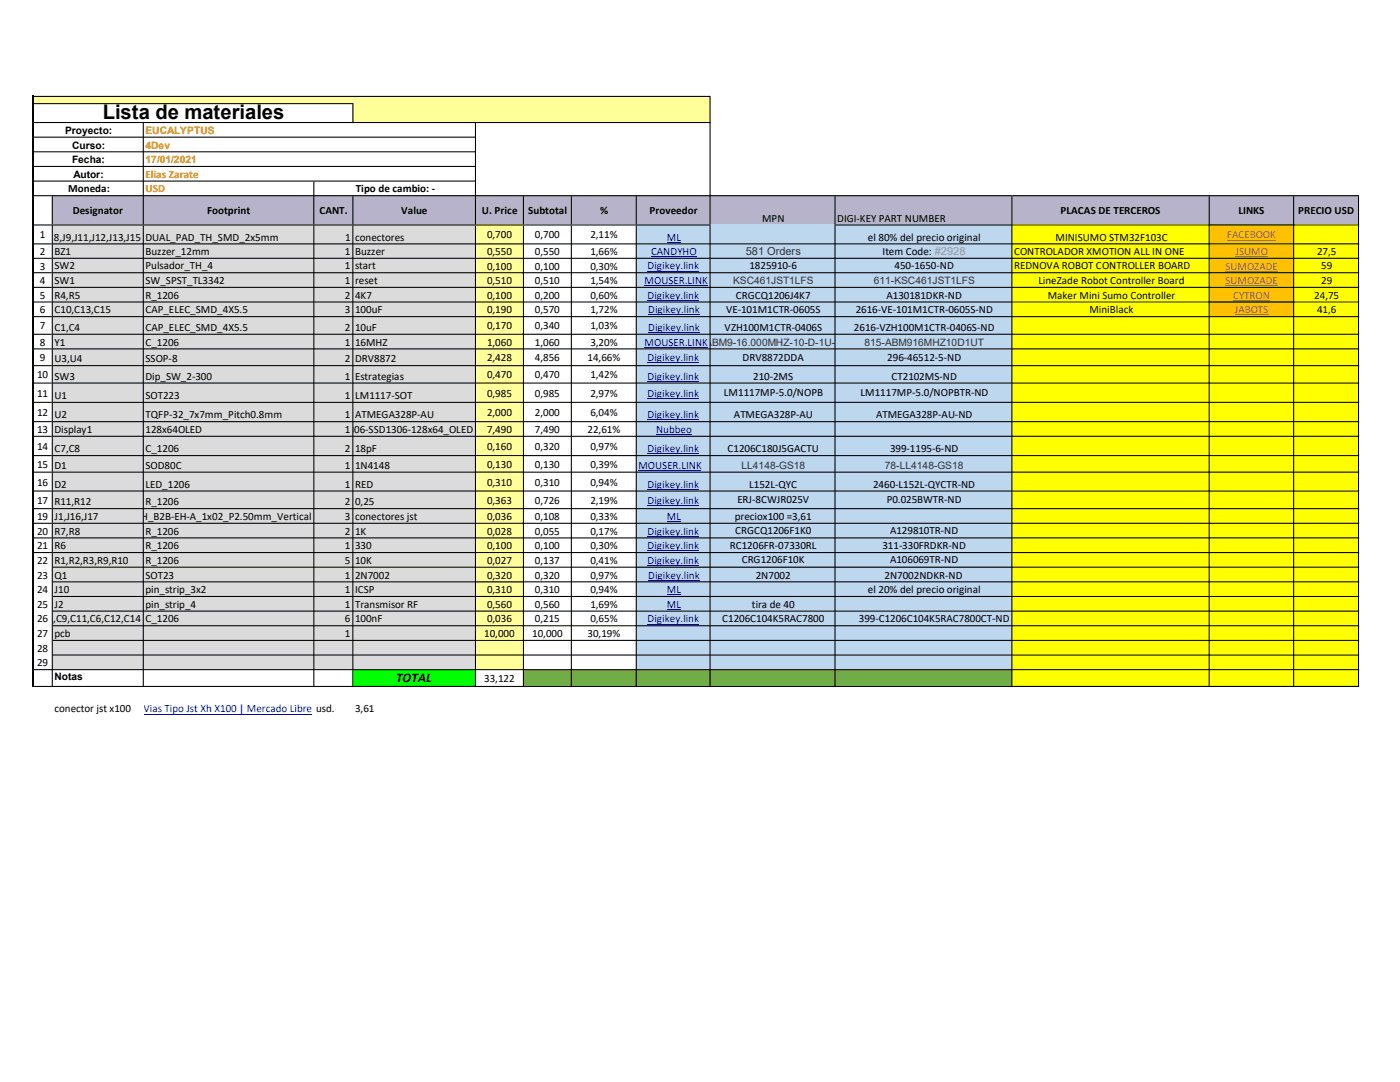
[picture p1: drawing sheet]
<svg xmlns="http://www.w3.org/2000/svg" width="279mm" height="216mm" viewBox="0 0 279 216" stroke-linecap="round" stroke-linejoin="round" font-family="sans-serif">
<defs><g id="words">
<text font-size="4" x="20.5" y="23.8">Lista de materiales</text>
<text font-size="2.6" x="79" y="136.1">TOTAL</text>
<g font-size="2.2" fill="#f00">
<text x="29" y="35.5">Elias Zarate</text>
<text x="29" y="38.4">USD</text>
</g>
<g font-size="2.2">
<text x="13.6" y="38.4">Moneda:</text>
<text x="71" y="38.4">Tipo de cambio: -</text>
<text x="8" y="47.6">1</text>
<text x="14.5" y="42.8">Designator</text>
<text x="41.3" y="42.8">Footprint</text>
<text x="63.7" y="42.8">CANT.</text>
<text x="80.1" y="42.8">Value</text>
<text x="96.2" y="42.8">U. Price</text>
<text x="97.2" y="47.6">0,700</text>
<text x="105.4" y="42.8">Subtotal</text>
<text x="106.8" y="47.6">0,700</text>
<text x="117.8" y="47.6">2,11%</text>
<text x="119.8" y="42.8">%</text>
<text x="129.6" y="42.8">Proveedor</text>
<text x="152.1" y="44.2">MPN</text>
<text x="167.1" y="44.2">DIGI-KEY PART NUMBER</text>
<text x="211.7" y="42.8">PLACAS DE TERCEROS</text>
<text x="247.1" y="42.8">LINKS</text>
<text x="259.1" y="42.8">PRECIO USD</text>
<text x="0" y="48">,J4,J5,J6,J7,J8,J9,J11,J12,J13,J15</text>
<text x="8" y="50.9">2</text>
<text x="8" y="53.8">3</text>
<text x="10.9" y="50.9">BZ1</text>
<text x="10.9" y="53.8">SW2</text>
<text x="29" y="48">DUAL_PAD_TH_SMD_2x5mm</text>
<text x="29" y="50.9">Buzzer_12mm</text>
<text x="29" y="53.8">Pulsador_TH_4</text>
<text x="68.8" y="50.9">1</text>
<text x="68.8" y="53.8">1</text>
<text x="68.9" y="48">1 conectores</text>
<text x="70.9" y="50.9">Buzzer</text>
<text x="70.9" y="53.8">start</text>
<text x="97.2" y="50.9">0,550</text>
<text x="97.2" y="53.8">0,100</text>
<text x="106.8" y="50.9">0,550</text>
<text x="106.8" y="53.8">0,100</text>
<text x="117.8" y="50.9">1,66%</text>
<text x="117.8" y="53.8">0,30%</text>
<text x="149.6" y="53.8">1825910-6</text>
<text x="173.2" y="48">el 80% del precio original</text>
<text x="176.1" y="50.9">Item Code: #2928</text>
<text x="178.5" y="53.8">450-1650-ND</text>
<text x="202.4" y="50.9">CONTROLADOR XMOTION ALL IN ONE</text>
<text x="202.4" y="53.8">REDNOVA ROBOT CONTROLLER BOARD</text>
<text x="210.7" y="48">MINISUMO STM32F103C</text>
<text x="262.8" y="50.8">27,5</text>
<text x="263.7" y="53.7">59</text>
<text x="8" y="56.7">4</text>
<text x="8" y="59.6">5</text>
<text x="10.9" y="56.7">SW1</text>
<text x="10.9" y="59.6">R4,R5</text>
<text x="29" y="56.7">SW_SPST_TL3342</text>
<text x="29" y="59.6">R_1206</text>
<text x="68.8" y="56.7">1</text>
<text x="68.8" y="59.6">2</text>
<text x="70.9" y="56.7">reset</text>
<text x="70.9" y="59.6">4K7</text>
<text x="97.2" y="56.7">0,510</text>
<text x="97.2" y="59.6">0,100</text>
<text x="106.8" y="56.7">0,510</text>
<text x="106.8" y="59.6">0,200</text>
<text x="117.8" y="56.7">1,54%</text>
<text x="117.8" y="59.6">0,60%</text>
<text x="146.9" y="59.6">CRGCQ1206J4K7</text>
<text x="176.9" y="59.6">A130181DKR-ND</text>
<text x="207.2" y="56.7">LineZade Robot Controller Board</text>
<text x="209.1" y="59.6">Maker Mini Sumo Controller</text>
<text x="262.3" y="59.6">24,75</text>
<text x="263.7" y="56.7">29</text>
<text x="8" y="62.5">6</text>
<text x="8" y="65.7">7</text>
<text x="10.9" y="62.5">C10,C13,C15</text>
<text x="29" y="62.5">CAP_ELEC_SMD_4X5.5</text>
<text x="68.8" y="62.5">3</text>
<text x="70.9" y="62.5">100uF</text>
<text x="97.2" y="62.5">0,190</text>
<text x="97.2" y="65.7">0,170</text>
<text x="106.8" y="62.5">0,570</text>
<text x="106.8" y="65.7">0,340</text>
<text x="117.8" y="62.5">1,72%</text>
<text x="117.8" y="65.7">1,03%</text>
<text x="144.9" y="62.5">VE-101M1CTR-0605S</text>
<text x="170.8" y="62.5">2616-VE-101M1CTR-0605S-ND</text>
<text x="217.4" y="62.5">MiniBlack</text>
<text x="262.8" y="62.5">41,6</text>
<text x="8" y="69">8</text>
<text x="10.9" y="66">C1,C4</text>
<text x="10.9" y="69">Y1</text>
<text x="29" y="66">CAP_ELEC_SMD_4X5.5</text>
<text x="29" y="69">C_1206</text>
<text x="68.8" y="66">2</text>
<text x="68.8" y="69">1</text>
<text x="70.9" y="66">10uF</text>
<text x="70.9" y="69">16MHZ</text>
<text x="97.2" y="69">1,060</text>
<text x="106.8" y="69">1,060</text>
<text x="117.8" y="69">3,20%</text>
<text x="144.6" y="66">VZH100M1CTR-0406S</text>
<text x="170.4" y="66">2616-VZH100M1CTR-0406S-ND</text>
<text x="7.4" y="75.5">10</text>
<text x="8" y="72.1">9</text>
<text x="10.9" y="72.3">U3,U4</text>
<text x="10.9" y="75.8">SW3</text>
<text x="29" y="72.3">SSOP-8</text>
<text x="29" y="75.8">Dip_SW_2-300</text>
<text x="68.8" y="72.3">2</text>
<text x="68.8" y="75.8">1</text>
<text x="70.9" y="72.3">DRV8872</text>
<text x="70.9" y="75.8">Estrategias</text>
<text x="97.2" y="72.1">2,428</text>
<text x="97.2" y="75.5">0,470</text>
<text x="106.8" y="72.1">4,856</text>
<text x="106.8" y="75.5">0,470</text>
<text x="117.3" y="72.1">14,66%</text>
<text x="117.8" y="75.5">1,42%</text>
<text x="148.2" y="72">DRV8872DDA</text>
<text x="150.3" y="75.8">210-2MS</text>
<text x="177.1" y="72">296-46512-5-ND</text>
<text x="177.9" y="75.8">CT2102MS-ND</text>
<text x="7.4" y="79.2">11</text>
<text x="7.4" y="83">12</text>
<text x="10.9" y="79.6">U1</text>
<text x="10.9" y="83.5">U2</text>
<text x="29" y="79.6">SOT223</text>
<text x="29" y="83.5">TQFP-32_7x7mm_Pitch0.8mm</text>
<text x="68.8" y="79.6">1</text>
<text x="68.8" y="83.5">1</text>
<text x="70.9" y="79.6">LM1117-SOT</text>
<text x="70.9" y="83.5">ATMEGA328P-AU</text>
<text x="97.2" y="79.2">0,985</text>
<text x="97.2" y="83">2,000</text>
<text x="106.8" y="79.2">0,985</text>
<text x="106.8" y="83">2,000</text>
<text x="117.8" y="79.2">2,97%</text>
<text x="117.8" y="83">6,04%</text>
<text x="144.5" y="79.1">LM1117MP-5.0/NOPB</text>
<text x="146.5" y="83.5">ATMEGA328P-AU</text>
<text x="171.8" y="79.1">LM1117MP-5.0/NOPBTR-ND</text>
<text x="174.8" y="83.5">ATMEGA328P-AU-ND</text>
<text x="7.4" y="86.4">13</text>
<text x="7.4" y="89.8">14</text>
<text x="10.9" y="86.4">Display1</text>
<text x="29" y="86.4">128x64OLED</text>
<text x="65.1" y="86.4">SSD1306-SSD1306-128x64_OLED</text>
<text x="68.8" y="86.4">1</text>
<text x="97.2" y="86.4">7,490</text>
<text x="97.2" y="89.8">0,160</text>
<text x="106.8" y="86.4">7,490</text>
<text x="106.8" y="89.8">0,320</text>
<text x="117.3" y="86.4">22,61%</text>
<text x="117.8" y="89.8">0,97%</text>
<text x="7.4" y="93.3">15</text>
<text x="10.9" y="90.3">C7,C8</text>
<text x="10.9" y="93.6">D1</text>
<text x="29" y="90.3">C_1206</text>
<text x="29" y="93.6">SOD80C</text>
<text x="68.8" y="90.3">2</text>
<text x="68.8" y="93.6">1</text>
<text x="70.9" y="90.3">18pF</text>
<text x="70.9" y="93.6">1N4148</text>
<text x="97.2" y="93.3">0,130</text>
<text x="106.8" y="93.3">0,130</text>
<text x="117.8" y="93.3">0,39%</text>
<text x="145.2" y="90.3">C1206C180J5GACTU</text>
<text x="177.6" y="90.3">399-1195-6-ND</text>
<text x="7.4" y="96.9">16</text>
<text x="7.4" y="100.5">17</text>
<text x="10.9" y="97.3">D2</text>
<text x="10.9" y="100.8">R11,R12</text>
<text x="29" y="97.3">LED_1206</text>
<text x="29" y="100.8">R_1206</text>
<text x="68.8" y="97.3">1</text>
<text x="68.8" y="100.8">2</text>
<text x="70.9" y="97.3">RED</text>
<text x="70.9" y="100.8">0,25</text>
<text x="97.2" y="96.9">0,310</text>
<text x="97.2" y="100.5">0,363</text>
<text x="106.8" y="96.9">0,310</text>
<text x="106.8" y="100.5">0,726</text>
<text x="117.8" y="96.9">0,94%</text>
<text x="117.8" y="100.5">2,19%</text>
<text x="147.2" y="100.5">ERJ-8CWJR025V</text>
<text x="149.5" y="97.3">L152L-QYC</text>
<text x="174.2" y="97.3">2460-L152L-QYCTR-ND</text>
<text x="177" y="100.5">P0.025BWTR-ND</text>
<text x="7.4" y="103.8">19</text>
<text x="7.4" y="106.7">20</text>
<text x="10.9" y="103.8">J1,J16,J17</text>
<text x="10.9" y="106.7">R7,R8</text>
<text x="23.2" y="103.8">JST_EH_B2B-EH-A_1x02_P2.50mm_Vertical</text>
<text x="29" y="106.7">R_1206</text>
<text x="68.8" y="103.8">3 conectores jst</text>
<text x="68.8" y="106.7">2</text>
<text x="70.9" y="106.7">1K</text>
<text x="97.2" y="103.8">0,036</text>
<text x="97.2" y="106.7">0,028</text>
<text x="106.8" y="103.8">0,108</text>
<text x="106.8" y="106.7">0,055</text>
<text x="117.8" y="103.8">0,33%</text>
<text x="117.8" y="106.7">0,17%</text>
<text x="146.6" y="103.8">preciox100 =3,61</text>
<text x="146.7" y="106.6">CRGCQ1206F1K0</text>
<text x="177.6" y="106.6">A129810TR-ND</text>
<text x="7.4" y="109.6">21</text>
<text x="7.4" y="112.5">22</text>
<text x="10.9" y="109.6">R6</text>
<text x="10.9" y="112.5">R1,R2,R3,R9,R10</text>
<text x="29" y="109.6">R_1206</text>
<text x="29" y="112.5">R_1206</text>
<text x="68.8" y="109.6">1</text>
<text x="68.8" y="112.5">5</text>
<text x="70.9" y="109.6">330</text>
<text x="70.9" y="112.5">10K</text>
<text x="97.2" y="109.6">0,100</text>
<text x="97.2" y="112.5">0,027</text>
<text x="106.8" y="109.6">0,100</text>
<text x="106.8" y="112.5">0,137</text>
<text x="117.8" y="109.6">0,30%</text>
<text x="117.8" y="112.5">0,41%</text>
<text x="145.7" y="109.6">RC1206FR-07330RL</text>
<text x="148" y="112.4">CRG1206F10K</text>
<text x="176.1" y="109.6">311-330FRDKR-ND</text>
<text x="177.6" y="112.4">A106069TR-ND</text>
<text x="7.4" y="115.4">23</text>
<text x="7.4" y="118.4">24</text>
<text x="10.9" y="115.4">Q1</text>
<text x="10.9" y="118.4">J10</text>
<text x="29" y="115.4">SOT23</text>
<text x="29" y="118.4">pin_strip_3x2</text>
<text x="68.8" y="115.4">1</text>
<text x="68.8" y="118.4">1</text>
<text x="70.9" y="115.4">2N7002</text>
<text x="70.9" y="118.4">ICSP</text>
<text x="97.2" y="115.4">0,320</text>
<text x="97.2" y="118.4">0,310</text>
<text x="106.8" y="115.4">0,320</text>
<text x="106.8" y="118.4">0,310</text>
<text x="117.8" y="115.4">0,97%</text>
<text x="117.8" y="118.4">0,94%</text>
<text x="150.8" y="115.4">2N7002</text>
<text x="173.2" y="118.4">el 20% del precio original</text>
<text x="176.5" y="115.4">2N7002NDKR-ND</text>
<text x="7.4" y="121.3">25</text>
<text x="7.4" y="124.2">26</text>
<text x="8.3" y="124.2">C3,C9,C11,C6,C12,C14</text>
<text x="10.9" y="121.3">J2</text>
<text x="29" y="121.3">pin_strip_4</text>
<text x="29" y="124.2">C_1206</text>
<text x="68.8" y="121.3">1</text>
<text x="68.8" y="124.2">6 100nF</text>
<text x="70.9" y="121.3">Transmisor RF</text>
<text x="97.2" y="121.3">0,560</text>
<text x="97.2" y="124.2">0,036</text>
<text x="106.8" y="121.3">0,560</text>
<text x="106.8" y="124.2">0,215</text>
<text x="117.8" y="121.3">1,69%</text>
<text x="117.8" y="124.2">0,65%</text>
<text x="144.1" y="124.1">C1206C104K5RAC7800</text>
<text x="150.1" y="121.3">tira de 40</text>
<text x="171.4" y="124.1">399-C1206C104K5RAC7800CT-ND</text>
<text x="7.4" y="127.1">27</text>
<text x="7.4" y="130">28</text>
<text x="10.9" y="127.1">pcb</text>
<text x="68.8" y="127.1">1</text>
<text x="96.6" y="127.1">10,000</text>
<text x="106.2" y="127.1">10,000</text>
<text x="117.3" y="127.1">30,19%</text>
<text x="7.4" y="133">29</text>
<text x="96.6" y="136.1">33,122</text>
<text x="10.9" y="142.2">conector jst x100</text>
<text x="70.9" y="142.2">3,61</text>
</g>
<g font-size="2.2" fill="#954f72">
<text x="244.9" y="47.6">FACEBOOK</text>
<text x="244.6" y="53.8">SUMOZADE</text>
<text x="246.5" y="50.9">JSUMO</text>
<text x="244.6" y="56.7">SUMOZADE</text>
<text x="246.1" y="59.6">CYTRON</text>
<text x="246.4" y="62.5">JABOTS</text>
</g>
<g font-size="2.2" fill="#00f">
<text x="129.2" y="53.8">Digikey.link</text>
<text x="129.9" y="50.9">CANDYHO</text>
<text x="133.1" y="48">ML</text>
<text x="128.7" y="56.7">MOUSER.LINK</text>
<text x="129.2" y="59.6">Digikey.link</text>
<text x="129.4" y="62.5">Digikey.link</text>
<text x="128.7" y="69">MOUSER.LINKABM9-16.000MHZ-10-D-1U-T</text>
<text x="129.4" y="66">Digikey.link</text>
<text x="129.2" y="72.1">Digikey.link</text>
<text x="129.2" y="75.8">Digikey.link</text>
<text x="129.2" y="79.2">Digikey.link</text>
<text x="129.2" y="83.5">Digikey.link</text>
<text x="130.9" y="86.4">Nubbeo</text>
<text x="127.4" y="93.6">MOUSER.LINK</text>
<text x="129.2" y="90.3">Digikey.link</text>
<text x="129.2" y="97.3">Digikey.link</text>
<text x="129.2" y="100.5">Digikey.link</text>
<text x="129.2" y="106.7">Digikey.link</text>
<text x="133.1" y="103.8">ML</text>
<text x="129.2" y="109.6">Digikey.link</text>
<text x="129.2" y="112.5">Digikey.link</text>
<text x="129.4" y="115.4">Digikey.link</text>
<text x="133.1" y="118.4">ML</text>
<text x="129.2" y="124.2">Digikey.link</text>
<text x="133.1" y="121.3">ML</text>
<text x="-.2" y="142.2">ector Macho Circuito 2.50mm 2 Vias Tipo Jst Xh X100 | Mercado Libre usd.</text>
</g>
<text font-size="2.2" fill="#333" x="148.8" y="50.9">581 Orders</text>
<g font-size="2.2" fill="#fff">
<text x="106.8" y="130">0,000</text>
<text x="117.8" y="130">0,00%</text>
</g>
<g font-size="2">
<text x="13" y="26.7">Proyecto:</text>
<text x="14.4" y="29.6">Curso:</text>
<text x="14.4" y="32.6">Fecha:</text>
<text x="14.7" y="35.5">Autor:</text>
<text x="10.9" y="135.8">Notas</text>
</g>
<g font-size="2" fill="#f00">
<text x="29" y="26.7">EUCALYPTUS</text>
<text x="29" y="29.6">4Dev</text>
<text x="29" y="32.6">17/01/2021</text>
</g>
<g font-size="2" fill="#333">
<text x="146.3" y="56.7">KSC461JST1LFS</text>
<text x="174.4" y="56.7">611-KSC461JST1LFS</text>
<text x="172.5" y="69">815-ABM916MHZ10D1UT</text>
<text x="148" y="93.6">LL4148-GS18</text>
<text x="176.6" y="93.6">78-LL4148-GS18</text>
</g>
</g></defs>
<g fill="#ff9">
<path d="M6.7 19.4h135v1.3h-135z"/>
<path d="M70.4 20.7h71.3v3.8h-71.3z"/>
</g>
<path d="M28.6 24.4h66.3v3h-66.3z" fill="#fff"/>
<path d="M10.4 39h260.7v5.9h-260.7z" fill="#b7b3ca"/>
<path d="M10.4 44.9h84.5v3.8h-84.5z" fill="#dbdbdb"/>
<path d="M94.9 44.9h9.6v3.8h-9.6z" fill="#ff9"/>
<path d="M104.4 44.9h22.6v3.8h-22.6z" fill="#fff"/>
<path d="M127 44.9h75v3.8h-75z" fill="#bdd7ee"/>
<path d="M201.9 44.9h39.4v3.8h-39.4z" fill="#ff0"/>
<path d="M241.3 44.9h16.9v3.8h-16.9z" fill="#ffc000"/>
<path d="M258.1 44.9h13v3.8h-13z" fill="#ff0"/>
<path d="M10.4 48.6h84.5v3h-84.5z" fill="#dbdbdb"/>
<path d="M94.9 48.6h9.6v3h-9.6z" fill="#ff9"/>
<path d="M104.4 48.6h22.6v3h-22.6z" fill="#fff"/>
<path d="M127 48.6h75v3h-75z" fill="#bdd7ee"/>
<path d="M201.9 48.6h39.4v3h-39.4z" fill="#ff0"/>
<path d="M241.3 48.6h16.9v3h-16.9z" fill="#ffc000"/>
<path d="M258.1 48.6h13v3h-13z" fill="#ff0"/>
<path d="M10.4 51.5h84.5v2.9h-84.5z" fill="#dbdbdb"/>
<path d="M94.9 51.5h9.6v2.9h-9.6z" fill="#ff9"/>
<path d="M104.4 51.5h22.6v2.9h-22.6z" fill="#fff"/>
<path d="M127 51.5h75v2.9h-75z" fill-rule="evenodd" fill="#bdd7ee"/>
<path d="M201.9 51.5h39.4v2.9h-39.4z" fill="#ff0"/>
<path d="M241.3 51.5h16.9v2.9h-16.9z" fill="#ffc000"/>
<path d="M258.1 51.5h13v2.9h-13z" fill="#ff0"/>
<path d="M10.4 54.4h84.5v3h-84.5z" fill="#dbdbdb"/>
<path d="M94.9 54.4h9.6v3h-9.6z" fill="#ff9"/>
<path d="M104.4 54.4h22.6v3h-22.6z" fill="#fff"/>
<path d="M127 54.4h75v3h-75z" fill="#bdd7ee"/>
<path d="M201.9 54.4h39.4v3h-39.4z" fill="#ff0"/>
<path d="M241.3 54.4h16.9v3h-16.9z" fill="#ffc000"/>
<path d="M258.1 54.4h13v3h-13z" fill="#ff0"/>
<path d="M10.4 57.3h84.5v3h-84.5z" fill="#dbdbdb"/>
<path d="M94.9 57.3h9.6v3h-9.6z" fill="#ff9"/>
<path d="M104.4 57.3h22.6v3h-22.6z" fill="#fff"/>
<path d="M127 57.3h75v3h-75z" fill-rule="evenodd" fill="#bdd7ee"/>
<path d="M201.9 57.3h39.4v3h-39.4z" fill="#ff0"/>
<path d="M241.3 57.3h16.9v3h-16.9z" fill="#ffc000"/>
<path d="M258.1 57.3h13v3h-13z" fill="#ff0"/>
<path d="M10.4 60.2h84.5v3h-84.5z" fill="#dbdbdb"/>
<path d="M94.9 60.2h9.6v3h-9.6z" fill="#ff9"/>
<path d="M104.4 60.2h22.6v3h-22.6z" fill="#fff"/>
<path d="M127 60.2h75v3h-75z" fill="#bdd7ee"/>
<path d="M201.9 60.2h39.4v3h-39.4z" fill="#ff0"/>
<path d="M241.3 60.2h16.9v3h-16.9z" fill="#ffc000"/>
<path d="M258.1 60.2h13v3h-13z" fill="#ff0"/>
<path d="M10.4 63.2h84.5v3.5h-84.5z" fill="#dbdbdb"/>
<path d="M94.9 63.2h9.6v3.5h-9.6z" fill="#ff9"/>
<path d="M104.4 63.2h22.6v3.5h-22.6z" fill="#fff"/>
<path d="M127 63.2h75v3.5h-75z" fill="#bdd7ee"/>
<path d="M201.9 63.2h69.2v3.5h-69.2z" fill="#ff0"/>
<path d="M10.4 66.7h84.5v2.9h-84.5z" fill="#dbdbdb"/>
<path d="M94.9 66.7h9.6v2.9h-9.6z" fill="#ff9"/>
<path d="M104.4 66.7h22.6v2.9h-22.6z" fill="#fff"/>
<path d="M127 66.7h75v2.9h-75z" fill="#bdd7ee"/>
<path d="M201.9 66.7h69.2v2.9h-69.2z" fill="#ff0"/>
<path d="M10.4 69.6h84.5v3.4h-84.5z" fill="#dbdbdb"/>
<path d="M94.9 69.6h9.6v3.4h-9.6z" fill="#ff9"/>
<path d="M104.4 69.6h22.6v3.4h-22.6z" fill="#fff"/>
<path d="M127 69.6h75v3.4h-75z" fill-rule="evenodd" fill="#bdd7ee"/>
<path d="M201.9 69.6h69.2v3.4h-69.2z" fill="#ff0"/>
<path d="M10.4 72.9h84.5v3.6h-84.5z" fill="#dbdbdb"/>
<path d="M94.9 72.9h9.6v3.6h-9.6z" fill="#ff9"/>
<path d="M104.4 72.9h22.6v3.6h-22.6z" fill="#fff"/>
<path d="M127 72.9h75v3.6h-75z" fill="#bdd7ee"/>
<path d="M201.9 72.9h69.2v3.6h-69.2z" fill="#ff0"/>
<path d="M10.4 76.4h84.5v3.9h-84.5z" fill="#dbdbdb"/>
<path d="M94.9 76.4h9.6v3.9h-9.6z" fill="#ff9"/>
<path d="M104.4 76.4h22.6v3.9h-22.6z" fill="#fff"/>
<path d="M127 76.4h75v3.9h-75z" fill-rule="evenodd" fill="#bdd7ee"/>
<path d="M201.9 76.4h69.2v3.9h-69.2z" fill="#ff0"/>
<path d="M10.4 80.3h84.5v3.9h-84.5z" fill="#dbdbdb"/>
<path d="M94.9 80.3h9.6v3.9h-9.6z" fill="#ff9"/>
<path d="M104.4 80.3h22.6v3.9h-22.6z" fill="#fff"/>
<path d="M127 80.3h75v3.9h-75z" fill="#bdd7ee"/>
<path d="M201.9 80.3h69.2v3.9h-69.2z" fill="#ff0"/>
<path d="M10.4 84.1h84.5v3h-84.5z" fill="#dbdbdb"/>
<path d="M94.9 84.1h9.6v3h-9.6z" fill="#ff9"/>
<path d="M104.4 84.1h22.6v3h-22.6z" fill="#fff"/>
<path d="M127 84.1h75v3h-75z" fill="#bdd7ee"/>
<path d="M201.9 84.1h69.2v3h-69.2z" fill="#ff0"/>
<path d="M10.4 87h84.5v3.9h-84.5z" fill="#dbdbdb"/>
<path d="M94.9 87h9.6v3.9h-9.6z" fill="#ff9"/>
<path d="M104.4 87h22.6v3.9h-22.6z" fill="#fff"/>
<path d="M127 87h75v3.9h-75z" fill-rule="evenodd" fill="#bdd7ee"/>
<path d="M201.9 87h69.2v3.9h-69.2z" fill="#ff0"/>
<path d="M10.4 90.9h84.5v3.3h-84.5z" fill="#dbdbdb"/>
<path d="M94.9 90.9h9.6v3.3h-9.6z" fill="#ff9"/>
<path d="M104.4 90.9h22.6v3.3h-22.6z" fill="#fff"/>
<path d="M127 90.9h75v3.3h-75z" fill="#bdd7ee"/>
<path d="M201.9 90.9h69.2v3.3h-69.2z" fill="#ff0"/>
<path d="M10.4 94.2h84.5v3.8h-84.5z" fill="#dbdbdb"/>
<path d="M94.9 94.2h9.6v3.8h-9.6z" fill="#ff9"/>
<path d="M104.4 94.2h22.6v3.8h-22.6z" fill="#fff"/>
<path d="M127 94.2h75v3.8h-75z" fill-rule="evenodd" fill="#bdd7ee"/>
<path d="M201.9 94.2h69.2v3.8h-69.2z" fill="#ff0"/>
<path d="M10.4 98h84.5v3.5h-84.5z" fill="#dbdbdb"/>
<path d="M94.9 98h9.6v3.5h-9.6z" fill="#ff9"/>
<path d="M104.4 98h22.6v3.5h-22.6z" fill="#fff"/>
<path d="M127 98h75v3.5h-75z" fill-rule="evenodd" fill="#bdd7ee"/>
<path d="M201.9 98h69.2v3.5h-69.2z" fill="#ff0"/>
<path d="M10.4 101.5h84.5v2.9h-84.5z" fill="#dbdbdb"/>
<path d="M94.9 101.5h9.6v2.9h-9.6z" fill="#ff9"/>
<path d="M104.4 101.5h22.6v2.9h-22.6z" fill="#fff"/>
<path d="M127 101.5h75v2.9h-75z" fill="#bdd7ee"/>
<path d="M201.9 101.5h69.2v2.9h-69.2z" fill="#ff0"/>
<path d="M10.4 104.4h84.5v3h-84.5z" fill="#dbdbdb"/>
<path d="M94.9 104.4h9.6v3h-9.6z" fill="#ff9"/>
<path d="M104.4 104.4h22.6v3h-22.6z" fill="#fff"/>
<path d="M127 104.4h75v3h-75z" fill-rule="evenodd" fill="#bdd7ee"/>
<path d="M201.9 104.4h69.2v3h-69.2z" fill="#ff0"/>
<path d="M10.4 107.3h84.5v3h-84.5z" fill="#dbdbdb"/>
<path d="M94.9 107.3h9.6v3h-9.6z" fill="#ff9"/>
<path d="M104.4 107.3h22.6v3h-22.6z" fill="#fff"/>
<path d="M127 107.3h75v3h-75z" fill-rule="evenodd" fill="#bdd7ee"/>
<path d="M201.9 107.3h69.2v3h-69.2z" fill="#ff0"/>
<path d="M10.4 110.2h84.5v3h-84.5z" fill="#dbdbdb"/>
<path d="M94.9 110.2h9.6v3h-9.6z" fill="#ff9"/>
<path d="M104.4 110.2h22.6v3h-22.6z" fill="#fff"/>
<path d="M127 110.2h75v3h-75z" fill-rule="evenodd" fill="#bdd7ee"/>
<path d="M201.9 110.2h69.2v3h-69.2z" fill="#ff0"/>
<path d="M10.4 113.2h84.5v2.9h-84.5z" fill="#dbdbdb"/>
<path d="M94.9 113.2h9.6v2.9h-9.6z" fill="#ff9"/>
<path d="M104.4 113.2h22.6v2.9h-22.6z" fill="#fff"/>
<path d="M127 113.2h39.7v2.9h-39.7z" fill-rule="evenodd" fill="#bdd7ee"/>
<path d="M166.6 113.2h35.4v2.9h-35.4z" fill="#bdd7ee"/>
<path d="M201.9 113.2h69.2v2.9h-69.2z" fill="#ff0"/>
<path d="M10.4 116.1h84.5v17.5h-84.5z" fill="#dbdbdb"/>
<path d="M94.9 116.1h9.6v17.5h-9.6z" fill="#ff9"/>
<path d="M104.4 116.1h22.6v17.5h-22.6z" fill="#fff"/>
<path d="M127 116.1h75v17.5h-75z" fill="#bdd7ee"/>
<path d="M201.9 116.1h69.2v17.5h-69.2z" fill="#ff0"/>
<path d="M70.4 133.6h24.5v3.4h-24.5z" fill="#0f0"/>
<path d="M94.9 133.6h9.6v3.4h-9.6z" fill="#fff"/>
<path d="M104.4 133.6h97.6v3.4h-97.6z" fill-rule="evenodd" fill="#70ad47"/>
<path d="M201.9 133.6h69.2v3.4h-69.2z" fill="#ff0"/>
<g fill="none" stroke="#00f" stroke-width=".2">
<path d="M128.7 57h12.5M129.2 54.1h10.3M129.2 59.9h10.3M129.9 51.2h9.1M133.1 48.3h2.8M128.7 69.3h12.5M129.2 72.4h10.3M129.2 76.1h10.3M129.2 79.5h10.3M129.4 62.8h10.2M129.4 66.4h10.2M127.4 93.9h12.6"/>
<path d="M129.2 83.8h10.3M129.2 90.6h10.3M129.2 97.6h10.3M130.9 86.7h7.1M129.2 100.9h10.3M129.2 107h10.3M129.2 109.9h10.3M129.2 112.8h10.3M129.4 115.8h10.2M133.1 104.1h2.8M133.1 118.7h2.8M129.2 124.5h10.3"/>
<path d="M133.1 121.6h2.8M28.7 142.5h33.4"/>
</g>
<path d="M244.6 54.1h10.4M244.6 57h10.4M244.9 47.9h9.7M246.1 59.9h7.3M246.5 51.2h6.5M246.4 62.8h6.7" fill="none" stroke="#954f72" stroke-width=".2"/>
<g fill="#000">
<path d="M10.3 39.2h.2v5.6h-.2zM28.5 24.6h.2v20.2h-.2zM62.5 36.2h.2v8.6h-.2zM70.3 39.2h.2v5.6h-.2zM94.8 24.6h.2v20.2h-.2zM104.4 39.2h.2v5.6h-.2zM113.9 39.2h.2v5.6h-.2zM126.9 39.2h.2v5.6h-.2zM141.6 19.3h.2v25.5h-.2z" fill-rule="evenodd"/>
<path d="M70.3 20.8h.2v3.8h-.2zM6.6 38.9h195.2v.3h-195.2zM6.6 44.8h3.7v.2h-3.7z" fill-rule="evenodd"/>
<path d="M202.1 38.9h69.1v.3h-69.1zM166.8 44.8h104.4v.2h-104.4zM10.5 48.6h260.7v.2h-260.7zM10.5 51.4h260.7v.2h-260.7zM10.5 54.3h260.7v.2h-260.7zM10.5 57.2h260.7v.2h-260.7zM10.5 60.2h260.7v.2h-260.7zM10.5 63.1h260.7v.2h-260.7zM10.5 66.6h260.7v.2h-260.7zM10.5 69.5h260.7v.2h-260.7zM10.5 72.9h260.7v.2h-260.7zM10.5 76.3h260.7v.2h-260.7zM10.5 80.2h260.7v.2h-260.7zM10.5 84h260.7v.2h-260.7zM10.5 87h260.7v.2h-260.7zM10.5 90.8h260.7v.2h-260.7zM10.5 94.1h260.7v.2h-260.7zM10.5 97.9h260.7v.2h-260.7zM10.5 101.4h260.7v.2h-260.7zM10.5 104.3h260.7v.2h-260.7zM10.5 107.2h260.7v.2h-260.7zM10.5 110.2h260.7v.2h-260.7zM10.5 113.1h260.7v.2h-260.7zM10.5 116h260.7v.2h-260.7zM10.5 118.9h260.7v.2h-260.7zM10.5 121.8h260.7v.2h-260.7zM10.5 124.8h260.7v.2h-260.7zM10.5 127.7h260.7v.2h-260.7zM10.5 130.6h260.7v.2h-260.7zM6.6 133.5h264.6v.2h-264.6zM6.6 136.9h264.6v.2h-264.6z" fill-rule="evenodd"/>
<path d="M10.5 44.8h131.3v.2h-131.3zM166.5 39.2h.3v5.6h-.3zM6.6 48.6h3.7v.2h-3.7zM6.6 51.4h3.7v.2h-3.7zM6.6 54.3h3.7v.2h-3.7zM6.6 57.2h3.7v.2h-3.7zM6.6 60.2h3.7v.2h-3.7zM6.6 63.1h3.7v.2h-3.7zM6.6 66.6h3.7v.2h-3.7zM6.6 69.5h3.7v.2h-3.7zM6.6 72.9h3.7v.2h-3.7zM6.6 76.3h3.7v.2h-3.7zM6.6 80.2h3.7v.2h-3.7zM6.6 84h3.7v.2h-3.7zM6.6 87h3.7v.2h-3.7zM6.6 90.8h3.7v.2h-3.7zM6.6 94.1h3.7v.2h-3.7zM6.6 97.9h3.7v.2h-3.7zM6.6 101.4h3.7v.2h-3.7zM6.6 104.3h3.7v.2h-3.7zM6.6 107.2h3.7v.2h-3.7zM6.6 110.2h3.7v.2h-3.7z" fill-rule="evenodd"/>
<path d="M141.6 45h.2v92.1h-.2zM70.3 45h.2v92.1h-.2zM28.5 45h.2v92.1h-.2zM94.8 45h.2v92.1h-.2zM62.5 45h.2v92.1h-.2zM10.3 44.8h.2v92.3h-.2zM104.4 45h.2v92.1h-.2zM113.9 45h.2v92.1h-.2zM126.9 45h.2v92.1h-.2zM166.5 44.8h.3v92.3h-.3zM201.8 38.9h.3v98.2h-.3zM241.2 39.2h.2v97.9h-.2zM258.1 39.2h.2v97.9h-.2zM271 39.2h.2v97.9h-.2zM6.6 19.1h135.2v.2h-135.2zM6.6 20.6h63.9v.2h-63.9zM6.6 24.3h135.2v.3h-135.2zM6.6 27.3h88.4v.2h-88.4zM6.6 30.2h88.4v.2h-88.4zM6.6 33.1h88.4v.2h-88.4zM6.6 36h88.4v.2h-88.4z" fill-rule="evenodd"/>
</g>
<path d="M6.5 19.1v118" fill="none" stroke="#000" stroke-width=".21"/>
<use href="#words"/>
</svg>
